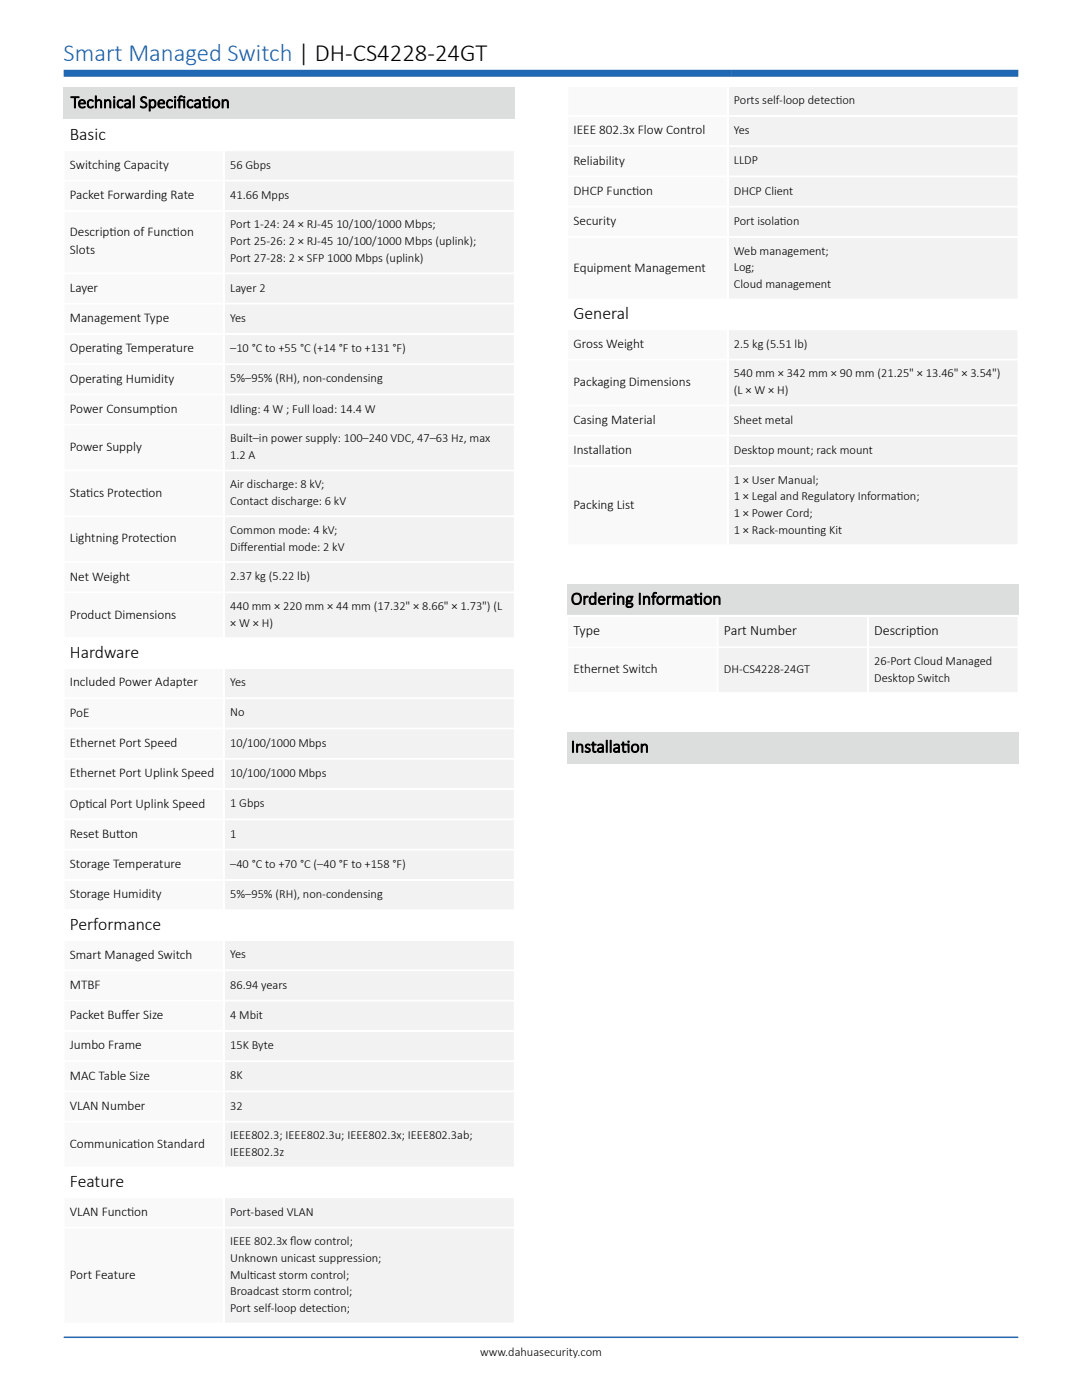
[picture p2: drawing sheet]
<svg xmlns="http://www.w3.org/2000/svg" width="216mm" height="279mm" viewBox="0 0 216 279" stroke-linecap="round" stroke-linejoin="round" font-family="sans-serif">
<defs><g id="words">
<text font-size="4.9" fill="#2068b3" x="12.7" y="12.2">Smart Managed Switch | DH-CS4228-24GT</text>
<g font-size="3.5">
<text x="14.1" y="21.5">Technical Specif</text>
<text x="35.3" y="21.5">icat</text>
<text x="40.3" y="21.5">ion</text>
<text x="13.9" y="28">Basic</text>
<text x="114.4" y="63.8">General</text>
<text x="113.9" y="120.6">Ordering Informat</text>
<text x="138.4" y="120.6">ion</text>
<text x="13.9" y="131.3">Hardware</text>
<text x="113.9" y="150.1">Installat</text>
<text x="123.9" y="150.1">ion</text>
<text x="13.9" y="185.6">Performance</text>
<text x="13.9" y="237">Feature</text>
</g>
<g font-size="2.8">
<text x="114.4" y="126.7">Type</text>
<text x="144.4" y="126.7">Part Number</text>
<text x="174.4" y="126.7">Descript</text>
<text x="182.9" y="126.7">ion</text>
</g>
<g font-size="2.6">
<text x="114.4" y="26.8">IEEE 802.3x Flow Control</text>
<text x="13.9" y="33.7">Switching Capacity</text>
<text x="114.4" y="32.9">Reliability</text>
<text x="13.9" y="39.7">Packet Forwarding Rate</text>
<text x="114.4" y="38.9">DHCP Funct</text>
<text x="126.1" y="38.9">ion</text>
<text x="13.9" y="47.2">Descript</text>
<text x="21.9" y="47.2">ion of Funct</text>
<text x="34.5" y="47.2">ion</text>
<text x="114.4" y="44.9">Security</text>
<text x="13.9" y="50.8">Slots</text>
<text x="13.9" y="58.2">Layer</text>
<text x="114.4" y="54.2">Equipment Management</text>
<text x="13.9" y="64.3">Management Type</text>
<text x="13.9" y="70.3">Operat</text>
<text x="20.5" y="70.3">ing Temperature</text>
<text x="114.4" y="69.4">Gross Weight</text>
<text x="13.9" y="76.4">Operat</text>
<text x="20.5" y="76.4">ing Humidity</text>
<text x="114.4" y="77">Packaging Dimensions</text>
<text x="13.9" y="82.4">Power Consumpt</text>
<text x="31.3" y="82.4">ion</text>
<text x="13.9" y="90">Power Supply</text>
<text x="114.4" y="84.6">Casing Material</text>
<text x="114.4" y="90.6">Installat</text>
<text x="121.9" y="90.6">ion</text>
<text x="13.9" y="99.1">Stat</text>
<text x="17.2" y="99.1">ics Protect</text>
<text x="28.2" y="99.1">ion</text>
<text x="114.4" y="101.6">Packing List</text>
<text x="13.9" y="108.3">Lightning Protect</text>
<text x="31.1" y="108.3">ion</text>
<text x="13.9" y="115.9">Net Weight</text>
<text x="13.9" y="123.4">Product Dimensions</text>
<text x="13.9" y="137">Included Power Adapter</text>
<text x="114.4" y="134.4">Ethernet Switch</text>
<text x="13.9" y="143">PoE</text>
<text x="13.9" y="149.1">Ethernet Port Speed</text>
<text x="13.9" y="155.1">Ethernet Port Uplink Speed</text>
<text x="13.9" y="161.2">Opt</text>
<text x="17" y="161.2">ical Port Uplink Speed</text>
<text x="13.9" y="167.2">Reset But</text>
<text x="23.2" y="167.2">ton</text>
<text x="13.9" y="173.2">Storage Temperature</text>
<text x="13.9" y="179.3">Storage Humidity</text>
<text x="13.9" y="191.3">Smart Managed Switch</text>
<text x="13.9" y="197.3">MTBF</text>
<text x="13.9" y="203.4">Packet Buf</text>
<text x="24.2" y="203.4">fer Size</text>
<text x="13.9" y="209.4">Jumbo Frame</text>
<text x="13.9" y="215.5">MAC Table Size</text>
<text x="13.9" y="221.5">VLAN Number</text>
<text x="13.9" y="229.1">Communicat</text>
<text x="26.6" y="229.1">ion Standard</text>
<text x="13.9" y="242.6">VLAN Funct</text>
<text x="25.4" y="242.6">ion</text>
<text x="13.9" y="255.2">Port Feature</text>
</g>
<g font-size="2.5">
<text x="146.4" y="20.8">Ports self-loop detect</text>
<text x="166.7" y="20.8">ion</text>
<text x="146.4" y="26.8">Yes</text>
<text x="45.9" y="33.6">56 Gbps</text>
<text x="146.4" y="32.8">LLDP</text>
<text x="45.9" y="39.7">41.66 Mpps</text>
<text x="146.4" y="38.8">DHCP Client</text>
<text x="45.9" y="45.6">Port 1-24: 24 × RJ-45 10/100/1000 Mbps;</text>
<text x="146.4" y="44.9">Port isolat</text>
<text x="155.6" y="44.9">ion</text>
<text x="45.9" y="48.9">Port 25-26: 2 × RJ-45 10/100/1000 Mbps (uplink);</text>
<text x="45.9" y="52.3">Port 27-28: 2 × SFP 1000 Mbps (uplink)</text>
<text x="146.4" y="50.8">Web management;</text>
<text x="45.9" y="58.2">Layer 2</text>
<text x="146.4" y="54.1">Log;</text>
<text x="146.4" y="57.5">Cloud management</text>
<text x="45.9" y="64.2">Yes</text>
<text x="45.9" y="70.3">–10 °C to +55 °C (+14 °F to +131 °F)</text>
<text x="146.4" y="69.4">2.5 kg (5.51 lb)</text>
<text x="45.9" y="76.3">5%–95% (RH), non-condensing</text>
<text x="146.4" y="75.3">540 mm × 342 mm × 90 mm (21.25&quot; × 13.46&quot; × 3.54&quot;)</text>
<text x="45.9" y="82.4">Idling: 4 W ; Full load: 14.4 W</text>
<text x="146.4" y="78.6">(L × W × H)</text>
<text x="45.9" y="88.3">Built–in power supply: 100–240 VDC, 47–63 Hz, max</text>
<text x="146.4" y="84.5">Sheet metal</text>
<text x="45.9" y="91.6">1.2 A</text>
<text x="146.4" y="90.6">Desktop mount; rack mount</text>
<text x="45.9" y="97.4">Air discharge: 8 kV;</text>
<text x="45.9" y="100.7">Contact discharge: 6 kV</text>
<text x="146.4" y="96.5">1 × User Manual;</text>
<text x="146.4" y="99.8">1 × Legal and Regulatory Informat</text>
<text x="178.9" y="99.8">ion;</text>
<text x="45.9" y="106.6">Common mode: 4 kV;</text>
<text x="146.4" y="103.2">1 × Power Cord;</text>
<text x="146.4" y="106.5">1 × Rack-mount</text>
<text x="161.1" y="106.5">ing Kit</text>
<text x="45.9" y="109.9">Dif</text>
<text x="48" y="109.9">ferent</text>
<text x="53.9" y="109.9">ial mode: 2 kV</text>
<text x="45.9" y="115.8">2.37 kg (5.22 lb)</text>
<text x="45.9" y="121.7">440 mm × 220 mm × 44 mm (17.32&quot; × 8.66&quot; × 1.73&quot;) (L</text>
<text x="45.9" y="125.1">× W × H)</text>
<text x="45.9" y="137">Yes</text>
<text x="144.4" y="134.4">DH-CS4228-24GT</text>
<text x="174.4" y="132.7">26-Port Cloud Managed</text>
<text x="174.4" y="136">Desktop Switch</text>
<text x="45.9" y="143">No</text>
<text x="45.9" y="149">10/100/1000 Mbps</text>
<text x="45.9" y="155.1">10/100/1000 Mbps</text>
<text x="45.9" y="161.1">1 Gbps</text>
<text x="45.9" y="167.2">1</text>
<text x="45.9" y="173.2">–40 °C to +70 °C (–40 °F to +158 °F)</text>
<text x="45.9" y="179.2">5%–95% (RH), non-condensing</text>
<text x="45.9" y="191.2">Yes</text>
<text x="45.9" y="197.3">86.94 years</text>
<text x="45.9" y="203.3">4 Mbit</text>
<text x="45.9" y="209.4">15K Byte</text>
<text x="45.9" y="215.4">8K</text>
<text x="45.9" y="221.5">32</text>
<text x="45.9" y="227.4">IEEE802.3; IEEE802.3u; IEEE802.3x; IEEE802.3ab;</text>
<text x="45.9" y="230.7">IEEE802.3z</text>
<text x="45.9" y="242.6">Port-based VLAN</text>
<text x="45.9" y="248.5">IEEE 802.3x f</text>
<text x="45.9" y="251.9">Unknown unicast suppression;</text>
<text x="57.9" y="248.5">low control;</text>
<text x="45.9" y="255.2">Mult</text>
<text x="49.8" y="255.2">icast storm control;</text>
<text x="45.9" y="261.9">Port self-loop detect</text>
<text x="45.9" y="258.5">Broadcast storm control;</text>
<text x="65.3" y="261.9">ion;</text>
<text x="95.8" y="270.5">www.dahuasecurity.com</text>
</g>
</g></defs>
<path d="M12.7 17.5h90v6.3h-90z" fill-rule="evenodd" fill="#dcdddd"/>
<path d="M12.9 30.2h31.6v5.7h-31.6z" fill-rule="evenodd" fill="#f9f9f9"/>
<path d="M44.9 30.2h57.6v5.7h-57.6z" fill-rule="evenodd" fill="#f2f2f2"/>
<path d="M12.9 36.2h31.6v5.7h-31.6z" fill-rule="evenodd" fill="#f9f9f9"/>
<path d="M44.9 36.2h57.6v5.7h-57.6z" fill-rule="evenodd" fill="#f2f2f2"/>
<path d="M12.9 42.3h31.6v12.1h-31.6z" fill-rule="evenodd" fill="#f9f9f9"/>
<path d="M44.9 42.3h57.6v12.1h-57.6z" fill-rule="evenodd" fill="#f2f2f2"/>
<path d="M12.9 54.7h31.6v5.7h-31.6z" fill-rule="evenodd" fill="#f9f9f9"/>
<path d="M44.9 54.7h57.6v5.7h-57.6z" fill-rule="evenodd" fill="#f2f2f2"/>
<path d="M12.9 60.8h31.6v5.7h-31.6z" fill-rule="evenodd" fill="#f9f9f9"/>
<path d="M44.9 60.8h57.6v5.7h-57.6z" fill-rule="evenodd" fill="#f2f2f2"/>
<path d="M12.9 66.8h31.6v5.7h-31.6z" fill-rule="evenodd" fill="#f9f9f9"/>
<path d="M44.9 66.8h57.6v5.7h-57.6z" fill-rule="evenodd" fill="#f2f2f2"/>
<path d="M12.9 72.9h31.6v5.6h-31.6z" fill-rule="evenodd" fill="#f9f9f9"/>
<path d="M44.9 72.9h57.6v5.6h-57.6z" fill-rule="evenodd" fill="#f2f2f2"/>
<path d="M12.9 78.9h31.6v5.7h-31.6z" fill-rule="evenodd" fill="#f9f9f9"/>
<path d="M44.9 78.9h57.6v5.7h-57.6z" fill-rule="evenodd" fill="#f2f2f2"/>
<path d="M12.9 84.9h31.6v8.8h-31.6z" fill-rule="evenodd" fill="#f9f9f9"/>
<path d="M44.9 84.9h57.6v8.8h-57.6z" fill-rule="evenodd" fill="#f2f2f2"/>
<path d="M12.9 94.1h31.6v8.8h-31.6z" fill-rule="evenodd" fill="#f9f9f9"/>
<path d="M44.9 94.1h57.6v8.8h-57.6z" fill-rule="evenodd" fill="#f2f2f2"/>
<path d="M12.9 103.2h31.6v8.8h-31.6z" fill-rule="evenodd" fill="#f9f9f9"/>
<path d="M44.9 103.2h57.6v8.8h-57.6z" fill-rule="evenodd" fill="#f2f2f2"/>
<path d="M12.9 112.3h31.6v5.7h-31.6z" fill-rule="evenodd" fill="#f9f9f9"/>
<path d="M44.9 112.3h57.6v5.7h-57.6z" fill-rule="evenodd" fill="#f2f2f2"/>
<path d="M12.9 118.4h31.6v8.8h-31.6z" fill-rule="evenodd" fill="#f9f9f9"/>
<path d="M44.9 118.4h57.6v8.8h-57.6z" fill-rule="evenodd" fill="#f2f2f2"/>
<g fill="none" stroke="#fff" stroke-width=".35">
<path d="M12.5 30h90.4M12.5 36h90.4M12.7 29.8v97.7M44.7 29.8v97.7M102.7 29.8v97.7M12.5 42.1h90.4M12.5 54.6h90.4M12.5 60.6h90.4M12.5 66.6h90.4M12.5 72.7h90.4M12.5 78.7h90.4M12.5 84.8h90.4"/>
<path d="M12.5 93.9h90.4M12.5 103h90.4M12.5 112.2h90.4M12.5 118.2h90.4M12.5 127.3h90.4"/>
</g>
<path d="M12.9 133.5h31.6v5.7h-31.6z" fill-rule="evenodd" fill="#f9f9f9"/>
<path d="M44.9 133.5h57.6v5.7h-57.6z" fill-rule="evenodd" fill="#f2f2f2"/>
<path d="M12.9 139.5h31.6v5.7h-31.6z" fill-rule="evenodd" fill="#f9f9f9"/>
<path d="M44.9 139.5h57.6v5.7h-57.6z" fill-rule="evenodd" fill="#f2f2f2"/>
<path d="M12.9 145.6h31.6v5.7h-31.6z" fill-rule="evenodd" fill="#f9f9f9"/>
<path d="M44.9 145.6h57.6v5.7h-57.6z" fill-rule="evenodd" fill="#f2f2f2"/>
<path d="M12.9 151.6h31.6v5.7h-31.6z" fill-rule="evenodd" fill="#f9f9f9"/>
<path d="M44.9 151.6h57.6v5.7h-57.6z" fill-rule="evenodd" fill="#f2f2f2"/>
<path d="M12.9 157.7h31.6v5.6h-31.6z" fill-rule="evenodd" fill="#f9f9f9"/>
<path d="M44.9 157.7h57.6v5.6h-57.6z" fill-rule="evenodd" fill="#f2f2f2"/>
<path d="M12.9 163.7h31.6v5.7h-31.6z" fill-rule="evenodd" fill="#f9f9f9"/>
<path d="M44.9 163.7h57.6v5.7h-57.6z" fill-rule="evenodd" fill="#f2f2f2"/>
<path d="M12.9 169.7h31.6v5.7h-31.6z" fill-rule="evenodd" fill="#f9f9f9"/>
<path d="M44.9 169.7h57.6v5.7h-57.6z" fill-rule="evenodd" fill="#f2f2f2"/>
<path d="M12.9 175.8h31.6v5.7h-31.6z" fill-rule="evenodd" fill="#f9f9f9"/>
<path d="M44.9 175.8h57.6v5.7h-57.6z" fill-rule="evenodd" fill="#f2f2f2"/>
<path d="M12.5 133.3h90.4M12.5 139.4h90.4M12.7 133.1v48.7M44.7 133.1v48.7M102.7 133.1v48.7M12.5 145.4h90.4M12.5 151.4h90.4M12.5 157.5h90.4M12.5 163.5h90.4M12.5 169.6h90.4M12.5 175.6h90.4M12.5 181.6h90.4" fill="none" stroke="#fff" stroke-width=".35"/>
<path d="M12.9 187.8h31.6v5.7h-31.6z" fill-rule="evenodd" fill="#f9f9f9"/>
<path d="M44.9 187.8h57.6v5.7h-57.6z" fill-rule="evenodd" fill="#f2f2f2"/>
<path d="M12.9 193.8h31.6v5.7h-31.6z" fill-rule="evenodd" fill="#f9f9f9"/>
<path d="M44.9 193.8h57.6v5.7h-57.6z" fill-rule="evenodd" fill="#f2f2f2"/>
<path d="M12.9 199.9h31.6v5.7h-31.6z" fill-rule="evenodd" fill="#f9f9f9"/>
<path d="M44.9 199.9h57.6v5.7h-57.6z" fill-rule="evenodd" fill="#f2f2f2"/>
<path d="M12.9 205.9h31.6v5.7h-31.6z" fill-rule="evenodd" fill="#f9f9f9"/>
<path d="M44.9 205.9h57.6v5.7h-57.6z" fill-rule="evenodd" fill="#f2f2f2"/>
<path d="M12.9 211.9h31.6v5.7h-31.6z" fill-rule="evenodd" fill="#f9f9f9"/>
<path d="M44.9 211.9h57.6v5.7h-57.6z" fill-rule="evenodd" fill="#f2f2f2"/>
<path d="M12.9 218h31.6v5.7h-31.6z" fill-rule="evenodd" fill="#f9f9f9"/>
<path d="M44.9 218h57.6v5.7h-57.6z" fill-rule="evenodd" fill="#f2f2f2"/>
<path d="M12.9 224h31.6v8.8h-31.6z" fill-rule="evenodd" fill="#f9f9f9"/>
<path d="M44.9 224h57.6v8.8h-57.6z" fill-rule="evenodd" fill="#f2f2f2"/>
<path d="M12.5 187.6h90.4M12.5 193.6h90.4M12.5 199.7h90.4M12.7 187.4v45.8M44.7 187.4v45.8M102.7 187.4v45.8M12.5 205.7h90.4M12.5 211.8h90.4M12.5 217.8h90.4M12.5 223.9h90.4M12.5 233h90.4" fill="none" stroke="#fff" stroke-width=".35"/>
<path d="M12.9 239.1h31.6v5.7h-31.6z" fill-rule="evenodd" fill="#f9f9f9"/>
<path d="M44.9 239.1h57.6v5.7h-57.6z" fill-rule="evenodd" fill="#f2f2f2"/>
<path d="M12.9 245.2h31.6v18.8h-31.6z" fill-rule="evenodd" fill="#f9f9f9"/>
<path d="M44.9 245.2h57.6v18.8h-57.6z" fill-rule="evenodd" fill="#f2f2f2"/>
<path d="M12.5 239h90.4M12.7 238.8v25.5M44.7 238.8v25.5M102.7 238.8v25.5M12.5 245h90.4M12.5 264.1h90.4" fill="none" stroke="#fff" stroke-width=".35"/>
<path d="M113.4 17.5h31.6v5.5h-31.6z" fill-rule="evenodd" fill="#f9f9f9"/>
<path d="M145.4 17.5h57.6v5.5h-57.6z" fill-rule="evenodd" fill="#f2f2f2"/>
<path d="M113.4 23.3h31.6v5.7h-31.6z" fill-rule="evenodd" fill="#f9f9f9"/>
<path d="M145.4 23.3h57.6v5.7h-57.6z" fill-rule="evenodd" fill="#f2f2f2"/>
<path d="M113.4 29.3h31.6v5.7h-31.6z" fill-rule="evenodd" fill="#f9f9f9"/>
<path d="M145.4 29.3h57.6v5.7h-57.6z" fill-rule="evenodd" fill="#f2f2f2"/>
<path d="M113.4 35.4h31.6v5.7h-31.6z" fill-rule="evenodd" fill="#f9f9f9"/>
<path d="M145.4 35.4h57.6v5.7h-57.6z" fill-rule="evenodd" fill="#f2f2f2"/>
<path d="M113.4 41.4h31.6v5.7h-31.6z" fill-rule="evenodd" fill="#f9f9f9"/>
<path d="M145.4 41.4h57.6v5.7h-57.6z" fill-rule="evenodd" fill="#f2f2f2"/>
<path d="M113.4 47.5h31.6v12.1h-31.6z" fill-rule="evenodd" fill="#f9f9f9"/>
<path d="M145.4 47.5h57.6v12.1h-57.6z" fill-rule="evenodd" fill="#f2f2f2"/>
<path d="M113.2 17.5v42.4M145.2 17.5v42.4M203.2 17.5v42.4M113 23.1h90.4M113 29.2h90.4M113 35.2h90.4M113 41.3h90.4M113 47.3h90.4M113 59.8h90.4" fill="none" stroke="#fff" stroke-width=".35"/>
<path d="M113.4 65.9h31.6v5.7h-31.6z" fill-rule="evenodd" fill="#f9f9f9"/>
<path d="M145.4 65.9h57.6v5.7h-57.6z" fill-rule="evenodd" fill="#f2f2f2"/>
<path d="M113.4 71.9h31.6v8.8h-31.6z" fill-rule="evenodd" fill="#f9f9f9"/>
<path d="M145.4 71.9h57.6v8.8h-57.6z" fill-rule="evenodd" fill="#f2f2f2"/>
<path d="M113.4 81.1h31.6v5.7h-31.6z" fill-rule="evenodd" fill="#f9f9f9"/>
<path d="M145.4 81.1h57.6v5.7h-57.6z" fill-rule="evenodd" fill="#f2f2f2"/>
<path d="M113.4 87.1h31.6v5.7h-31.6z" fill-rule="evenodd" fill="#f9f9f9"/>
<path d="M145.4 87.1h57.6v5.7h-57.6z" fill-rule="evenodd" fill="#f2f2f2"/>
<path d="M113.4 93.2h31.6v15.4h-31.6z" fill-rule="evenodd" fill="#f9f9f9"/>
<path d="M145.4 93.2h57.6v15.4h-57.6z" fill-rule="evenodd" fill="#f2f2f2"/>
<path d="M113 65.7h90.4M113 71.8h90.4M113.2 65.6v43.4M145.2 65.6v43.4M203.2 65.6v43.4M113 80.9h90.4M113 86.9h90.4M113 93h90.4M113 108.8h90.4" fill="none" stroke="#fff" stroke-width=".35"/>
<path d="M113.2 116.6h90v6.3h-90z" fill-rule="evenodd" fill="#dcdddd"/>
<path d="M113.4 123.1h29.6v5.9h-29.6z" fill-rule="evenodd" fill="#f9f9f9"/>
<g fill="#f2f2f2">
<path d="M143.4 123.1h29.6v5.9h-29.6z" fill-rule="evenodd"/>
<path d="M173.4 123.1h29.6v5.9h-29.6z" fill-rule="evenodd"/>
</g>
<path d="M113.4 129.3h29.6v8.8h-29.6z" fill-rule="evenodd" fill="#f9f9f9"/>
<g fill="#f2f2f2">
<path d="M143.4 129.3h29.6v8.8h-29.6z" fill-rule="evenodd"/>
<path d="M173.4 129.3h29.6v8.8h-29.6z" fill-rule="evenodd"/>
</g>
<path d="M113 122.9h90.4M113 129.2h90.4M113 138.3h90.4M113.2 122.7v15.8M143.2 122.7v15.8M173.2 122.7v15.8M203.2 122.7v15.8" fill="none" stroke="#fff" stroke-width=".35"/>
<path d="M113.2 146.1h90v6.3h-90z" fill-rule="evenodd" fill="#dcdddd"/>
<path d="M12.7 14.6h190.5" fill="none" stroke="#2068b3" stroke-width="1.4"/>
<path d="M12.7 266.9h190.5" fill="none" stroke="#2068b3" stroke-width=".3"/>
<use href="#words"/>
</svg>
